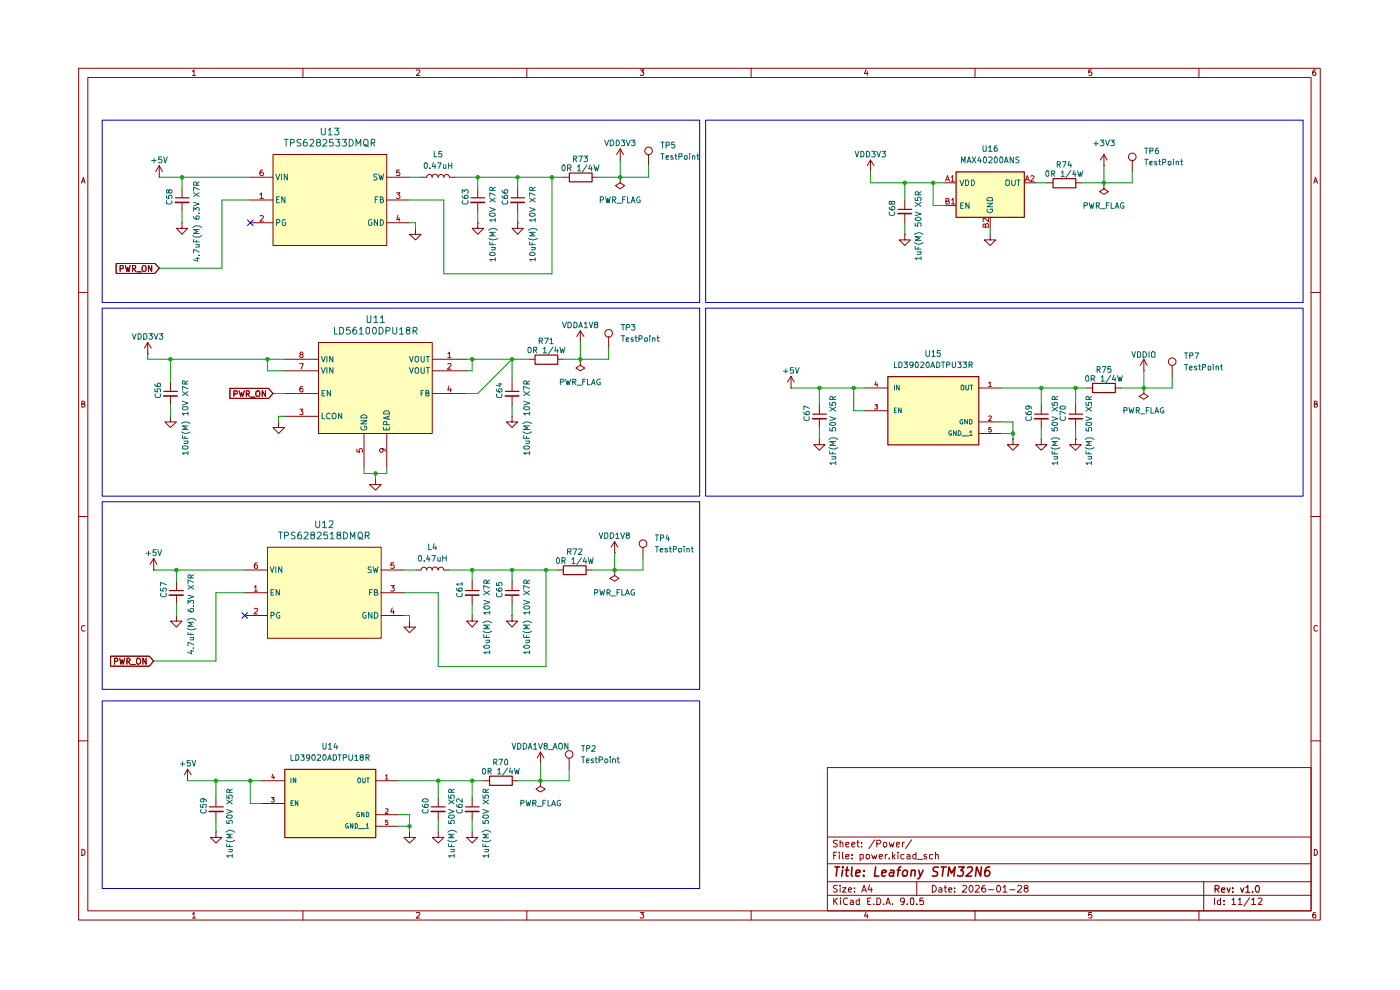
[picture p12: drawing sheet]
<svg xmlns="http://www.w3.org/2000/svg" width="297mm" height="210mm" viewBox="0 0 297 210" stroke-linecap="round" stroke-linejoin="round" font-family="sans-serif">
<g fill="none" stroke="#910000" stroke-width=".21">
<path d="M16.7 14.5h263.4v180.7h-263.4zM18.6 16.4h259.5v176.8h-259.5zM40.8 15.2l.4-.4v1.2M40.8 16h.7M64.3 14.5v1.9M88.3 14.9l.6-.1 .2 .2-.1 .3-.7 .7h.8M111.8 14.5v1.9M135.8 14.8h.8l-.5 .4 .5 .3-.1 .4h-.7M159.3 14.5v1.9M183.7 14.7l-.3 .9h.8M184 15.2v.8M206.8 14.5v1.9"/>
<path d="M231.6 14.8h-.6v.6l.4-.2 .3 .3-.1 .4h-.6M254.3 14.5v1.9M279.1 14.8l-.5 .1-.1 .9 .2 .2 .5-.1v-.5l-.2-.2-.4 .1-.1 .2M17.3 38.9l.4-1.3 .3 1.3M17.4 38.4h.6M278.7 38.9l.4-1.3 .4 1.3M278.8 38.4h.6M16.7 62.1h1.9M278.1 62.1h2M17.4 85.7h.5l.1-.4-.2-.2h-.4v1.3l.6-.1v-.4l-.2-.2M278.8 85.7h.5l.1-.4-.6-.2v1.3h.4l.3-.5-.3-.2M16.7 109.6h1.9"/>
<path d="M278.1 109.6h2M18 132.8l-.2-.1a.67 .67 0 0 0-.5 .5 .67 .67 0 0 0 .2 .7l.5-.1M279.5 132.8l-.3-.1a.67 .67 0 0 0-.5 .5 .67 .67 0 0 0 .3 .7l.5-.1M16.7 157.1h1.9M278.1 157.1h2M175.5 162.8h102.6v30.4h-102.6zM175.5 177.6h102.6M177.6 178.3h-.7l-.1 .4 .2 .2 .5 .1 .1 .3-.3 .4-.5-.1M178.2 178.8l.2-.1h.3l.1 1M178.2 178.2v1.5M179.4 179.2l.7-.2v-.3h-.4l-.3 .2 .1 .7h.6M180.7 179.2l.7-.2-.1-.3h-.4l-.2 .2 .1 .7h.5"/>
<path d="M181.8 178.7h.5M182 178.2v1.2l.3 .3M182.8 179.5v.2M182.8 178.7v.2M185.6 178.1l-1.3 1.9M186 179h.6a.45 .45 0 0 0 .2-.7l-.8-.1v1.5M187.5 178.8l.4-.1a.6 .6 0 0 1 0 1h-.3a.6 .6 0 0 1-.1-.9zM188.6 178.7l.3 1 .2-.7 .3 .7 .3-1M190.2 179.2l.6-.2-.1-.3h-.4l-.1 .7 .1 .3 .5-.1M191.4 178.7v1M191.9 178.7l-.5 .3M193.4 178.1l-1.3 1.9"/>
<path d="M17.4 180.2a.64 .64 0 0 1 .6 .6 .64 .64 0 0 1-.6 .6zM40.8 193.9l.4-.3v1.1M40.8 194.7h.7M64.3 193.2v2M88.3 193.6h.6l.2 .1-.1 .4-.7 .6h.8M111.8 193.2v2M135.8 193.6h.8l-.5 .4 .5 .2-.1 .5h-.7M159.3 193.2v2M175.5 189.9h102.6M175.5 187h102.6M175.5 183.2h102.6M176.9 190.5v1.4"/>
<path d="M176.9 181.4h.4M177 191.1l.6 .8M177.6 180.8h-.7v1.4M177.6 187.9l-.6-.1-.2 .2 .1 .4 .6 .2 .1 .4a.6 .6 0 0 1-.8 .1M177.6 190.5l-.7 .8M178.1 180.8v.1M178.1 181.3v.9M178.2 187.8v.2M178.2 188.3v.9M178.3 190.5v.1M178.3 190.9v1M178.7 188.3h.8l-.8 .9h.8"/>
<path d="M178.7 180.8v1.2l.3 .2M179.4 181.7l.7-.1v-.3h-.6l-.1 .1 .1 .7h.6M179.8 190.6l-.6-.1a1.02 1.02 0 0 0 0 1.4l.6-.1M180 188.7l.7-.1-.1-.2-.4-.1-.2 .2v.6l.2 .1 .4-.1M180.4 191l.4-.1 .2 .3v.7h-.6l-.1-.4 .7-.2M180.8 182v.2M180.8 181.3v.1M181.3 189.1v.1M181.3 188.4v.1M182.3 190.5v1.4h-.5l-.2-.7 .3-.3 .4 .1M182.5 182.1l.4 .1 .2-.2v-.7h-.6v1.3M182.8 189.2l.5-1.4 .5 1.4"/>
<path d="M183 188.8h.6M183.7 193.5l-.3 .8h.8M183.8 181.3h.5l.2 .7a.45 .45 0 0 1-.7 .1zM184 193.9v.8M184.1 191.2h.4M184.5 187.7l-.3 1h.9M184.7 190.5h-.6v1.4h.6M184.8 188.3v.9M184.9 181.3l.4 .9 .2-.7 .3 .7 .2-.9M185.3 191.8v.1M186 190.5h.6a1.02 1.02 0 0 1 0 1.4h-.6zM186.5 181.7l.7-.1-.1-.3h-.5l-.1 .1 .1 .7h.5"/>
<path d="M187.5 191.8v.1M187.8 181.3v.9M188 191.9l.4-1.4 .5 1.4M188 191.5h.7M188.2 181.3h-.2l-.2 .2M188.6 182v.2M189.3 191.8v.1M189.3 180.8v1.4M189.5 181.6l.4 .6M189.9 181.3l-.6 .5M190.5 180.8v.1M190.5 181.3v.9"/>
<path d="M191.8 181.3h-.5l-.2 .2v.5l.3 .2 .4-.1M191.9 191.1l-.1 .2a.52 .52 0 0 1-.8-.2l.2-.6 .6 .1a1.27 1.27 0 0 1-.2 1.3h-.4M192.5 191.8v.1M192.5 181.3h.5v.9M193 181.6h-.5l-.1 .3 .1 .3 .5-.1M193.2 190.6h.6l.1 .8-.2 .5h-.4l-.2-.3zM194.3 181.3h-.5l-.2 .2v.5l.3 .2 .4-.1M194.3 180.8v1.4M194.5 191.8v.1M194.5 187v2.9M194.7 182.3h1.1M195.8 190.5h-.6v.7l.1-.2 .5 .1v.8l-.6-.1"/>
<path d="M196.5 181.3h-.4l-.1 .1 .2 .3 .3 .1v.3h-.5M197.8 187.8a.73 .73 0 0 1 .8 .7 .73 .73 0 0 1-.8 .7zM197.9 181.3l-.7 .1v.6l.2 .2 .5-.1M198.5 181.4l.5-.1 .1 .9M198.5 180.8v1.4M199.2 188.4l.4-.1 .2 .2v.7M199.8 188.6l-.6 .1-.1 .2 .2 .3 .5-.1M200.3 188.3h.5M200.5 187.8v1.3l.3 .1M201.3 188.7l.6-.1-.1-.2-.4-.1-.1 .2v.6l.1 .1 .4-.1M202.5 189.1v.1M202.5 188.4v.1"/>
<path d="M204.2 188l.2-.2h.3l.4 .4-1 1h1M205.9 187.8a.76 .76 0 0 1 .5 .7 .76 .76 0 0 1-.5 .7 .89 .89 0 0 1 0-1.4zM206.8 193.2v2M206.9 188l.6-.2 .3 .4-1 1h1M209 187.8l-.5 .1-.1 .2-.1 .9 .2 .2h.4l.2-.2-.1-.6h-.5l-.2 .2M209.7 188.7h1.1M211.6 187.9l.2-.1a.76 .76 0 0 1 .5 .7 .76 .76 0 0 1-.5 .7 .97 .97 0 0 1-.2-1.3zM212.8 188.2l.4-.4v1.4M212.8 189.2h.8M214.2 188.7h1.1M215.9 188l.2-.2h.3l.4 .4-1 1h1M217.5 188.4l-.2-.3 .2-.3 .6 .2-.2 .4h-.4l-.2 .2v.4l.2 .2a.45 .45 0 0 0 .5-.1 .45 .45 0 0 0 0-.5l-.2-.2"/>
<path d="M231.6 193.6h-.6v.5l.4-.1 .3 .2-.1 .5h-.6M254.3 193.2v2M255.4 187v6.2M257.6 190.5v1.4M258.9 190.5v1.4h-.5l-.2-.7a.45 .45 0 0 1 .7-.2M259.7 191.8v.1M259.7 191v.2M261.4 190.8l.3-.3v1.4M261.4 191.9h.7M262.7 190.8l.4-.3v1.4M262.7 191.9h.8M265.1 190.4l-1.2 1.8"/>
<path d="M265.5 190.8l.4-.3v1.4M265.5 191.9h.9M266.9 190.6l.7-.1 .1 .3-.1 .3-.7 .8h.8M278.8 180.2a.64 .64 0 0 1 .7 .6 .64 .64 0 0 1-.7 .6zM279.1 193.6h-.5l-.1 .9 .2 .2h.5v-.6l-.2-.1h-.3l-.2 .2"/>
</g>
<path d="M257.8 188.6h.6l.2-.3v-.2l-.2-.3h-.6v1.5M258.1 188.6l.5 .7M259.1 188.8l.7-.1v-.4h-.6l-.1 .2 .1 .7h.6M260.3 188.3l.4 1 .3-1M261.5 189.1v.2M261.5 188.3v.2M263.2 188.3l.3 1 .4-1M264.3 188.3l.4-.5v1.5M264.3 189.3h.8M265.7 189.1v.2M266.7 187.8a.75 .75 0 0 1 .5 .8 .75 .75 0 0 1-.5 .7 .92 .92 0 0 1 0-1.5z" fill="none" stroke="#910000" stroke-width=".25"/>
<g fill="none" stroke="#910000" stroke-width=".34">
<path d="M177.1 183.9h1M177.6 183.9l-.2 1.9M178.7 184.6l-.1 1.2M178.8 183.9v.2M179.3 184.6h.8M179.8 183.9l-.3 1.7 .4 .2M180.8 183.9l-.2 1.7 .3 .2M181.5 185.2l1-.2v-.3l-.6-.1-.3 .2-.1 1h.8M183.2 185.7v.1M183.3 184.7v.1M185.8 183.9l-.3 1.9h.9M187 185.2l1-.2v-.3a.6 .6 0 0 0-.9 .1v1h.7"/>
<path d="M188.9 184.7h.7l-.1 1.1M189.7 185l-.7 .1-.4 .2 .1 .5h.2h.7M190.3 184.6h.7M191.1 183.9l-.4 .3-.3 1.6M191.8 184.7l.4-.1 .3 .1v.7a.52 .52 0 0 1-.6 .5 .52 .52 0 0 1-.5-.5l.1-.5zM193.4 184.7l.2-.1 .5 .1v1.1M193.4 184.6l-.2 1.2M194.9 184.6l.3 1.2M195.8 184.6l-.8 1.7-.3 .1M199.1 184a.73 .73 0 0 0-1.1 .3v.4l.9 .4v.3l-.1 .3-.3 .1h-.7M199.6 183.9h1.1M200.2 183.9l-.3 1.9"/>
<path d="M201.1 185.8l.2-1.9 .5 1.4 .8-1.4-.2 1.9M203.4 183.9h1.2l-.8 .8h.4l.2 .3-.2 .7-.3 .1h-.5l-.3-.1M205.2 184.1l.3-.2h.5l.3 .2v.4l-.1 .2-1.3 1.1h1.2M208.2 183.9l-.2 1.9-.8-1.9-.3 1.9M210 183.9a.83 .83 0 0 0-1 .8l-.1 .7 .2 .4h.5l.4-.4-.2-.7a.65 .65 0 0 0-.9 .3"/>
</g>
<g fill="#ffb">
<path d="M57.9 32.8h24.1v19.3h-24.1z"/>
<path d="M67.6 72.6h24.1v19.4h-24.1z"/>
<path d="M60.4 163.2h19.3v14.4h-19.3z"/>
<path d="M56.7 116.1h24.2v19.3h-24.2z"/>
<path d="M188.3 79.8h19.3v14.5h-19.3z"/>
<path d="M202.8 36.4h14.5v9.7h-14.5z"/>
</g>
<g fill="none" stroke="#910000" stroke-width=".21">
<path d="M33.8 37.6h.1M33.8 35.1l-.8 1.3M33.8 35.1l.7 1.3M33.8 35.1v2.5M53.1 37.6h4.8M57.9 32.8h24.1v19.3h-24.1zM82 37.6h4.9M91.7 37.6a.64 .64 0 0 1 .6-.6 .64 .64 0 0 1 .6 .6M91.7 37.6a.59 .59 0 0 0-.6-.6 .59 .59 0 0 0-.6 .6h-1.2M93 37.6a.59 .59 0 0 1 .6-.6 .59 .59 0 0 1 .6 .6 .59 .59 0 0 1 .5-.6 .59 .59 0 0 1 .6 .6h1.2M119.5 37.6h1.2M125.6 37.6h1.2"/>
<path d="M131.6 34h.1M131.6 37.6v1.2l.9 .6-.9 .7-1-.7 1-.6M131.6 37.6h.1M131.6 31.6l-.8 1.2M131.6 31.6l.7 1.2M131.6 31.6v2.4M137.6 32.8v2.3M184.7 36.4h.1M184.7 34l-.7 1.1M184.7 34l.7 1.1M184.7 34v2.4M200.4 38.8h2.4"/>
<path d="M217.3 38.8h2.4M222.1 38.8h1.3M228.2 38.8h1.2M234.2 38.8v1.3l.9 .5-.9 .6-.9-.6 .9-.5M234.2 38.8h.1M234.2 35.1h.1M234.2 32.8l-.8 1.2M234.2 32.8l.7 1.2M234.2 32.8v2.3M240.2 34v2.4M24.6 55.9h8.3l.9 1-.9 1.1h-8.3zM25.5 57l.7-.1v-.4l-.2-.2h-.5v1.3"/>
<path d="M26.6 56.3l.3 1.3 .2-.9 .3 .9 .2-1.3M28.1 57l.6-.1v-.5l-.6-.1v1.3M28.4 57l.4 .6M29 57.7h1M30.2 56.5l.3-.2 .4 .2 .1 .7-.3 .4-.5-.2zM32.2 56.3v1.3l-.7-1.3v1.3M38.6 47.2v1.2h1.2l-1.2 1.3-1.2-1.3h1.2M38.6 47.2h.1M38.6 40.1v1.8M38.6 42.9v2M53.1 42.4h4.8M53.1 47.2h4.8"/>
<path d="M82 42.4h4.9M82 47.2h4.9M88.1 48.4v1.3h1.2l-1.2 1.2-1.2-1.2h1.2M88.1 48.4h.1M101.4 47.2v1.2h1.2l-1.2 1.3-1.2-1.3h1.2M101.4 47.2h.1M101.4 40.1v1.8M101.4 42.9v2M109.8 47.2v1.2h1.2l-1.2 1.3-1.2-1.3h1.2M109.8 47.2h.1M109.8 40.1v1.8M109.8 42.9v2"/>
<path d="M191.9 49.7v1.2h1.2l-1.2 1.2-1.1-1.2h1.1M191.9 49.7h.1M191.9 42.4v2M191.9 45.3v1.9M200.4 43.6h2.4M210.1 49.7v1.2h1.1l-1.1 1.2-1.3-1.2h1.3M210.1 49.7h.1M210.1 46.1v2.3M31.3 75h.1M31.3 72.6l-.6 1.2M31.3 72.6l.8 1.2M31.3 72.6v2.4"/>
<path d="M60.4 76.2h7.2M60.4 78.7h7.2M67.6 72.6h24.1v19.4h-24.1zM91.7 76.2h7.3M91.7 78.7h7.3M112.3 76.2h1.2M118.3 76.2h1.2M123.1 72.6h.1M123.1 76.2v1.3l.9 .6-.9 .6-.9-.6 .9-.6M123.1 76.2h.1M123.1 70.2l-.8 1.2M123.1 70.2l.8 1.2"/>
<path d="M123.1 70.2v2.4M129.1 71.4v2.4M167.8 79.8l-.7 1.2M167.8 79.8l.7 1.2M167.8 79.8v2.5M242.7 78.7h.1M242.7 76.2l-.8 1.3M242.7 76.2l.6 1.3M242.7 76.2v2.5M248.7 77.5v2.3M36.2 88.3v1.2h1.2l-1.2 1.2-1.2-1.2h1.2M36.2 88.3h.1"/>
<path d="M36.2 81v2M36.2 84v1.9M48.8 82.4h8.2l.9 1.1-.9 1h-8.2zM49.6 83.6h.5l.3-.5-.3-.2h-.5v1.2M50.7 82.9l.4 1.2 .1-.9 .3 .9 .3-1.2M52.2 83.6l.6-.1v-.5l-.6-.1v1.2M52.5 83.6l.4 .5M53.2 84.2h.9M54.4 83.1l.5-.2a.86 .86 0 0 1 .1 1.2h-.5a.74 .74 0 0 1-.1-1zM56.3 82.9v1.2l-.7-1.2v1.2M59.1 89.5v1.2h1.3l-1.3 1.3-1.2-1.3h1.2M59.1 89.5h.1"/>
<path d="M60.4 83.5h7.2M60.4 88.3h7.2M77.2 92v7.1M82 92v7.1M91.7 83.5h7.3M108.6 88.3v1.2h1.2l-1.2 1.2-1.2-1.2h1.2M108.6 88.3h.1M108.6 81v2M108.6 84v1.9M167.8 82.3h.1M173.8 93.1v1.2h1.2l-1.2 1.2-1.2-1.2h1.2M173.8 93.1h.1"/>
<path d="M173.8 85.9v1.9M173.8 88.8v1.9M183.5 82.3h4.8M183.5 87.1h4.8M207.6 82.3h4.8M207.6 89.5h4.8M207.6 92h4.8M214.9 93.1v1.2h1.2l-1.2 1.2-1.2-1.2h1.2M214.9 93.1h.1M220.9 93.1v1.2h1.2l-1.2 1.2-1.2-1.2h1.2M220.9 93.1h.1M220.9 85.9v1.9"/>
<path d="M220.9 88.8v1.9M228.2 93.1v1.2h1.2l-1.2 1.2-1.3-1.2h1.3M228.2 93.1h.1M228.2 85.9v1.9M228.2 88.8v1.9M230.6 82.3h1.1M236.6 82.3h1.2M242.7 82.3v1.2l.9 .6-.9 .6-1.1-.6 1.1-.6M242.7 82.3h.1M32.6 118.5l-.8 1.2M32.6 118.5l.7 1.2M32.6 118.5v2.4"/>
<path d="M56.7 116.1h24.2v19.3h-24.2zM79.7 101.6v1.2h1.2l-1.2 1.2-1.3-1.2h1.3M79.7 101.6h.1M130.4 117.3h.1M130.4 114.9l-.8 1.2M130.4 114.9l.7 1.2M130.4 114.9v2.4M136.4 116.1v2.4M23.5 139.2h8.2l.9 1-.9 1.1h-8.2zM25.4 139.6l.3 1.3 .2-.9 .3 .9 .2-1.3M29.2 139.6l.4 .1a.74 .74 0 0 1 .1 1l-.5 .2a.86 .86 0 0 1 0-1.3zM31 139.6v1.3l-.7-1.3v1.3"/>
<path d="M32.6 120.9h.1M37.4 130.6v1.1h1.2l-1.2 1.3-1.2-1.3h1.2M37.4 130.6h.1M37.4 123.3v1.9M37.4 126.2v1.9M51.9 120.9h4.8M51.9 125.7h4.8M51.9 130.6h4.8M80.9 120.9h4.8M80.9 125.7h4.8M80.9 130.6h4.8M86.9 131.7v1.3h1.2l-1.2 1.2-1.2-1.2h1.2"/>
<path d="M86.9 131.7h.1M91.7 120.9a.64 .64 0 0 1 .6-.6 .64 .64 0 0 1 .6 .6M91.7 120.9a.59 .59 0 0 0-.6-.6 .59 .59 0 0 0-.6 .6 .59 .59 0 0 0-.6-.6 .59 .59 0 0 0-.6 .6h-1.2M93 120.9a.59 .59 0 0 1 .6-.6 .59 .59 0 0 1 .6 .6h1.1M100.2 130.6v1.1h1.2l-1.2 1.3-1.2-1.3h1.2M100.2 130.6h.1M100.2 123.3v1.9M100.2 126.2v1.9M108.6 130.6v1.1h1.2l-1.2 1.3-1.2-1.3h1.2M108.6 130.6h.1M108.6 123.3v1.9M108.6 126.2v1.9"/>
<path d="M118.3 120.9h1.2M124.3 120.9h1.3M130.4 120.9v1.2l.9 .6-.9 .6-1-.6 1-.6M130.4 120.9h.1M24.3 140.3l.6-.1v-.5l-.6-.1v1.3M26.9 140.3h.5l.2-.4-.2-.3h-.5v1.3M27.2 140.3l.4 .6M27.8 141h.9M114.6 159.5l-.6 1.3M114.6 159.5l.8 1.3M114.6 159.5v2.5M39.8 165.6h.1"/>
<path d="M39.8 163.2l-.7 1.1M39.8 163.2l.8 1.1M39.8 163.2v2.4M45.8 176.4v1.2h1.3l-1.3 1.2-1.2-1.2h1.2M45.8 176.4h.1M45.8 169.2v1.9M45.8 172.1v1.9M55.5 165.6h4.9M55.5 170.4h4.9M79.7 165.6h4.8M79.7 172.8h4.8M79.7 175.3h4.8"/>
<path d="M86.9 176.4v1.2h1.2l-1.2 1.2-1.2-1.2h1.2M86.9 176.4h.1M93 176.4v1.2h1.2l-1.2 1.2-1.3-1.2h1.3M93 176.4h.1M93 169.2v1.9M93 172.1v1.9M100.2 176.4v1.2h1.2l-1.2 1.2-1.2-1.2h1.2M100.2 176.4h.1M100.2 169.2v1.9M100.2 172.1v1.9M102.6 165.6h1.2M108.6 165.6h1.2"/>
<path d="M114.6 165.6v1.2l1.1 .6-1.1 .6-.9-.6 .9-.6M114.6 165.6h.1M114.6 162h.1M120.7 160.8v2.4"/>
<circle cx="137.6" cy="32" r=".8"/>
<circle cx="240.2" cy="33.3" r=".8"/>
<circle cx="129.1" cy="70.7" r=".8"/>
<circle cx="248.7" cy="76.7" r=".8"/>
<circle cx="136.4" cy="115.3" r=".8"/>
<circle cx="120.7" cy="160" r=".8"/>
</g>
<g fill="none" stroke="#910000" stroke-width=".25">
<path d="M120.8 36.7h4.8v1.9h-4.8zM202.8 36.5h14.5v9.6h-14.5zM223.4 37.9h4.8v1.9h-4.8zM37.2 42h2.9M100 42h2.8M108.4 42h2.9M190.5 44.4h2.9M113.5 75.3h4.8v2h-4.8zM188.3 79.9h19.3v14.5h-19.3zM34.8 83h2.8M107.2 83h2.9M172.4 87.8h2.9"/>
<path d="M219.5 87.8h2.9M226.8 87.8h2.9M231.8 81.3h4.8v2h-4.8zM35.9 125.3h3M98.8 125.3h2.8M107.2 125.3h2.9M119.5 120h4.8v1.9h-4.8zM44.4 171.2h3M60.4 163.2h19.3v14.5h-19.3zM91.5 171.2h3M98.8 171.2h2.8M103.8 164.6h4.9v2h-4.9z"/>
</g>
<g fill="none" stroke="#910000" stroke-width=".34">
<path d="M37.2 42.9h2.9M99.9 42.9h2.9M108.4 42.9h2.9M190.5 45.3h2.9M34.7 84h2.9M107.2 84h2.9M172.4 88.8h2.9M219.5 88.8h2.8M226.7 88.8h2.9M35.9 126.2h3M98.7 126.2h2.9M107.2 126.2h2.9"/>
<path d="M44.4 172.1h2.9M91.4 172.1h3M98.7 172.1h2.9"/>
</g>
<g fill="none" stroke="#b90000" stroke-width=".21">
<path d="M55.7 36.1l-.4 .1-.2 .8 .2 .3 .5-.1 .1-.5-.3-.2h-.2l-.3 .2M84.8 36.1h-.6v.6l.4-.2 .2 .2-.1 .6-.5-.1M200.6 38.4l.4-1.1 .4 1.1M200.7 38.1h.6M201.8 37.6l.3-.3v1.1M201.8 38.4h.6M217.5 38.4l.4-1.1 .5 1.1M217.6 38.1h.6M218.7 37.4l.4-.1 .3 .3-.8 .8h.8M55.1 41.2l.4-.3v1.2M55.1 45.8l.5-.1 .3 .3-.8 .9h.8M55.1 42.1h.8"/>
<path d="M84.1 40.9h.7l-.4 .4 .4 .3v.3l-.1 .2-.6-.1M84.4 45.6l-.2 1h.6M84.7 46.1v.8M200.7 42.7l.6-.1v-.4l-.6-.1v1.2h.6l.1-.4-.3-.2M201.8 42.4l.4-.3v1.2M201.8 43.3h.7M209 47.8l.3-.4 .4 .3v.5h-1.2v-.5l.2-.2 .3 .2v.5M209.7 46.3v.8l-.8-.8-.4 .1 .1 .6M63.6 77.1h.8l-.6 1.2M63.8 75.2l-.2-.3 .2-.2h.3l.2 .4-.5 .1-.2 .2 .2 .5 .5-.1v-.4l-.2-.2M95 75l.3-.3v1.2M95 77.2l.6-.1 .1 .4-.8 .8h.8"/>
<path d="M95 75.9h.7M63.6 86.8h.7l-.4 .4 .4 .2v.5h-.7M64.2 82h-.4l-.2 .9 .2 .2h.5v-.5l-.2-.2h-.3l-.2 .2M75.7 95.3v.5l.6 .1-.1-.6 .2-.1h.3l.2 .1-.1 .6M81 95.2l.2 .1a.42 .42 0 0 1 0 .5 .42 .42 0 0 1-.6 0l-.1-.4 .3-.2 .8 .1 .1 .5M95.3 81.9l-.3 .8h.8M95.6 82.4v.7M185.6 85.9h.6l-.4 .3 .4 .2-.1 .4-.5-.1M185.8 80.9l-.2 .7h.6M186.1 81.4v.6M209.7 81.3l.4-.3v1M209.7 88.3l.4-.1 .2 .2-.6 .8h.6"/>
<path d="M209.7 82h.6M210.2 90.7h-.4l-.1 .4 .4-.1 .2 .2-.1 .4-.5-.1M54.5 119.4h-.2a.73 .73 0 0 0-.1 1.2l.4-.1v-.5l-.4-.2-.3 .3M83.6 119.4h-.6l-.1 .6 .2-.2h.3l.3 .3-.1 .4h-.7M53.9 124.5l.4-.3v1.2M53.9 129.1h.7v.4l-.7 .7h.7M53.9 125.4h.7M82.9 124.2h.8l-.5 .4 .5 .3-.1 .4h-.7M83.2 129l-.3 .8h.8M83.5 129.5v.7M57.6 169.2h.6l-.4 .3 .4 .1v.4h-.6M57.8 164.3l-.1 .6h.6"/>
<path d="M58.1 164.6v.7M81.8 164.6l.2-.3v1M81.8 171.6h.5v.4l-.6 .6h.6M81.8 165.3h.5M82.3 174h-.5v.4h.5l-.1 .5-.4-.1"/>
</g>
<g fill="none" stroke="#006665" stroke-width=".21">
<path d="M58.5 36.9l.4 1.3 .5-1.3M59.7 36.9v1.3M61 36.9v1.3l-.7-1.3v1.3M80 37l-.5-.1-.2 .3v.2l.7 .4-.2 .4-.5-.1M80.4 36.9l.3 1.3 .2-.9 .2 .9 .3-1.3M203.6 38.2l.5 1.2 .4-1.2M204.8 38.2h.5l.2 .2v.6l-.3 .4h-.4zM206.1 38.2h.4a.66 .66 0 0 1 .2 .7 .66 .66 0 0 1-.6 .5zM213.4 38.4l.1-.2h.5l.1 .2v.8l-.2 .2-.5-.2zM214.6 38.2v.9l.3 .3h.2l.3-.3v-.9M215.7 38.2h.7M216.1 38.2v1.2"/>
<path d="M58.7 47.2h.5l.2-.1v-.4l-.2-.1h-.5v1.2M58.7 42.3h.4M59.3 41.7h-.6v1.3h.6M60.5 41.7v1.3l-.7-1.3v1.3M60.5 46.7l-.3-.1-.3 .3v.6l.3 .3 .4-.1v-.5h-.2M78.8 46.7h-.5l-.1 .2v.6l.1 .3h.4l.2-.1v-.5h-.2M79.6 42.3h.4M80.1 46.6v1.2l-.7-1.2v1.2M80.2 41.7h-.6v1.3M80.7 42.3h.5v-.5l-.5-.1v1.3h.4l.3-.4-.4-.3M80.7 46.6a.64 .64 0 0 1 .7 .6 .64 .64 0 0 1-.7 .6zM203.8 43.5h.4"/>
<path d="M204.4 43h-.6v1.2h.6M205.6 43v1.2l-.7-1.2v1.2M209.4 43.1h1.2l-1.2 .8h1.2M209.5 44.4a.61 .61 0 0 0 .3 .7 .61 .61 0 0 0 .8-.2v-.5h-.5v.1M209.5 42.1l.1-.2h.7l.3 .2v.5h-1.2zM68.2 75.6l.4 1.2 .4-1.2M68.2 78l.4 1.2 .4-1.2M69.3 75.6v1.2M69.3 78v1.2M70.6 75.6v1.2l-.7-1.2v1.2M70.6 78v1.2l-.7-1.2v1.2M86.9 75.6l.4 1.2 .3-1.2"/>
<path d="M86.9 78l.4 1.2 .3-1.2M88.1 75.8l.1-.2h.5a.86 .86 0 0 1-.1 1.2l-.5-.2zM88.1 78.2l.5-.2a.86 .86 0 0 1 .1 1.2h-.5l-.1-.2zM89.3 75.6v.9l.3 .3 .4-.2v-1M89.3 78v1l.2 .2 .5-.1v-1.1M90.4 75.6h.7M90.4 78h.7M90.8 75.6v1.2M90.8 78v1.2M68.3 87.6v1.2h.6M68.3 83.4h.5M68.9 82.8h-.6v1.2h.6"/>
<path d="M70 87.8l-.2-.2a.67 .67 0 0 0-.5 .5 .67 .67 0 0 0 .2 .7l.5-.1M70.1 82.8v1.2l-.7-1.2v1.2M70.5 87.8l.3-.2 .3 .1a.87 .87 0 0 1 0 1.1h-.5l-.2-.3zM72.5 87.6v1.2l-.7-1.2v1.2M76.5 89.2h1.3l-1.3 .7h1.3M76.6 90.5l-.1 .4 .4 .3h.6l.2-.2 .1-.3-.2-.3h-.3v.3M76.6 88.2a.66 .66 0 0 1 .8-.2 .66 .66 0 0 1 .4 .7h-1.3zM81.4 90.6v.6h1.2v-.6M81.5 87.2h1l.1 .6h-1.2zM82 90.8v.4M82 90.1v-.7h-.5l-.1 .2v.5h1.2M82.3 88.3v.6"/>
<path d="M82.6 88.2l-1.2 .5 1.2 .3M89.3 83.4h.4M89.8 82.8h-.5v1.2M90.3 83.4l.6-.1v-.4l-.6-.1v1.2h.6l.1-.3-.3-.3M189.7 81.7v1M189.7 87h.4M190.2 86.5h-.5v1h.5M190.8 81.7v1l-.6-1v1M191.2 86.5v1l-.6-1v1M201.8 91.4a.45 .45 0 0 0-.6 .5 .45 .45 0 0 0 .6 .4v-.3h-.1M202.9 91.4v1l-.6-1v1M203.3 91.4h.2l.4 .4-.4 .6h-.2z"/>
<path d="M204.1 81.7l.4 .2v.7l-.3 .1-.3-.1v-.7zM204.1 92.5h1.4M204.2 89.1l-.1-.1a.5 .5 0 0 0-.4 .4 .5 .5 0 0 0 .2 .5h.3v-.4h-.1M204.9 81.7v.9l.2 .1 .4-.1v-.9M205.2 89v.9l-.6-.9v.9M205.7 89a.54 .54 0 0 1 .5 .3 .54 .54 0 0 1-.1 .6h-.4zM205.7 91.7l.3-.3v1M205.7 92.4h.6M205.7 81.7h.6M206.1 81.7v1M57.3 120.2l.4 1.2 .4-1.2M57.5 130.6l.6-.1v-.5l-.6-.1v1.3"/>
<path d="M57.5 125.6h.4M58.1 125.1h-.6v1.1h.6M58.5 120.2v1.2M59.3 125.1v1.1l-.7-1.1v1.1M59.4 130l-.2-.1a.64 .64 0 0 0-.6 .6 .64 .64 0 0 0 .6 .7l.2-.1v-.5h-.2M59.8 120.2v1.2l-.7-1.2v1.2M77.6 130l-.3-.1-.2 .2v.8a.36 .36 0 0 0 .5 .2v-.5h-.1M78.4 125.6h.4M78.7 120.3l-.4-.1-.2 .3 .1 .2 .5 .3v.3l-.6 .1M78.9 129.9v1.3l-.7-1.3v1.3M79 125.1h-.6v1.1M79.2 120.2l.2 1.2 .3-.8 .2 .8 .3-1.2"/>
<path d="M79.4 125.6h.6v-.5h-.6v1.1h.6l.2-.3-.4-.3M79.4 129.9a.65 .65 0 0 1 .8 .6 .65 .65 0 0 1-.8 .7zM61.7 165v1M61.7 170.4h.4M62.2 169.8h-.5v1.1h.5M62.7 165v1l-.5-1v1M63.2 169.8v1.1l-.5-1.1v1.1M73.8 174.8l-.2-.1-.3 .2v.5l.3 .3 .3-.1v-.3h-.2M74.8 174.7v1l-.5-1v1M75.4 174.7a.51 .51 0 0 1 .5 .5 .51 .51 0 0 1-.5 .5zM76 175.8h1.6M76.1 165h.2a.6 .6 0 0 1 0 1h-.2a.6 .6 0 0 1 0-1z"/>
<path d="M76.2 172.3h-.3l-.2 .3v.5l.2 .1h.3l.1-.4h-.2M77 165v1h.1l.4-.1v-.9M77.2 172.3v.9l-.5-.9v.9M77.7 172.3h.4l.1 .3v.5l-.1 .1h-.4zM77.7 175l.3-.3v1M77.7 175.7h.5M77.8 165h.5M78.1 165v1"/>
</g>
<g fill="none" stroke="#090" stroke-width=".21">
<path d="M33.8 37.6h19.3M38.6 37.6v2.5M86.9 37.6h2.4M96.5 37.6h23M101.4 37.6v2.5M109.8 37.6v2.5M117.1 37.6v20.5h-22.9v-15.7h-7.3M131.6 34v3.6M137.6 35.1v2.5h-10.8M184.7 36.4v2.4h15.7M191.9 38.8v3.6M198 38.8v4.8h2.4"/>
<path d="M219.7 38.8h2.4M234.2 35.1v3.7M240.2 36.4v2.4h-10.8M38.6 44.9v2.3M53.1 42.4h-6v14.5h-13.3M86.9 47.2h1.2v1.2M101.4 44.9v2.3M109.8 44.9v2.3M191.9 47.2v2.5M210.1 48.4v1.3M31.3 75v1.2h29.1M36.2 76.2v4.8"/>
<path d="M56.7 76.2v2.5h3.7M99 76.2h13.3M100.2 76.2v2.5h-1.2M123.1 72.6v3.6M129.1 73.8v2.4h-9.6M242.7 78.7v3.6M248.7 79.8v2.5h-10.9M36.2 85.9v2.4M57.9 83.5h2.5M60.4 88.3h-1.3v1.2M77.2 99.1v1.3h4.8v-1.3M108.6 81v-4.8l-7.2 7.3h-2.4"/>
<path d="M108.6 85.9v2.4M167.8 82.3h15.7M173.8 82.3v3.6M173.8 90.7v2.4M181.1 82.3v4.8h2.4M212.4 82.3h18.2M212.4 89.5h2.5v3.6M212.4 92h2.5M220.9 82.3v3.6M220.9 90.7v2.4M228.2 82.3v3.6M228.2 90.7v2.4"/>
<path d="M79.7 100.4v1.2M130.4 117.3v3.6M136.4 118.5v2.4h-10.8M32.6 120.9h19.3M37.4 120.9v2.4M37.4 128.1v2.5M51.9 125.7h-6.1v14.5h-13.2M85.7 120.9h2.4M85.7 130.6h1.2v1.1M95.3 120.9h23M100.2 120.9v2.4M100.2 128.1v2.5"/>
<path d="M108.6 120.9v2.4M108.6 128.1v2.5M115.8 120.9v20.5h-22.8v-15.7h-7.3M39.8 165.6h15.7M45.8 165.6v3.6M45.8 174v2.4M53.1 165.6v4.8h2.4M84.5 165.6h18.1M84.5 175.3h2.4M84.5 172.8h2.4v3.6M93 165.6v3.6M93 174v2.4"/>
<path d="M100.2 165.6v3.6M100.2 174v2.4M114.6 162v3.6M120.7 163.2v2.4h-10.9"/>
</g>
<path d="M21.7 25.5h126.7v38.7h-126.7zM149.7 25.5h126.7v38.7h-126.7zM21.7 65.4h126.7v39.8h-126.7zM149.7 65.4h126.7v39.8h-126.7zM21.7 106.4h126.7v39.8h-126.7zM21.7 148.7h126.7v39.8h-126.7z" fill="none" stroke="#0000ca" stroke-width=".21"/>
<path d="M52.5 46.7l1.2 1.1M53.7 46.7l-1.2 1.1M51.3 130l1.2 1.2M52.5 130l-1.2 1.2" fill="none" stroke="#00008a" stroke-width=".21"/>
<g fill="#090">
<circle cx="109.8" cy="37.6" r=".47"/>
<circle cx="131.6" cy="37.6" r=".47"/>
<circle cx="53.1" cy="165.6" r=".47"/>
<circle cx="37.4" cy="120.9" r=".47"/>
<circle cx="45.8" cy="165.6" r=".47"/>
<circle cx="100.2" cy="165.6" r=".47"/>
<circle cx="114.6" cy="165.6" r=".47"/>
<circle cx="86.9" cy="175.3" r=".47"/>
<circle cx="36.2" cy="76.2" r=".47"/>
<circle cx="56.7" cy="76.2" r=".47"/>
<circle cx="38.6" cy="37.6" r=".47"/>
<circle cx="130.4" cy="120.9" r=".47"/>
<circle cx="79.7" cy="100.4" r=".47"/>
<circle cx="100.2" cy="120.9" r=".47"/>
<circle cx="115.8" cy="120.9" r=".47"/>
<circle cx="101.4" cy="37.6" r=".47"/>
<circle cx="191.9" cy="38.8" r=".47"/>
<circle cx="198" cy="38.8" r=".47"/>
<circle cx="228.2" cy="82.3" r=".47"/>
<circle cx="234.2" cy="38.8" r=".47"/>
<circle cx="242.7" cy="82.3" r=".47"/>
<circle cx="108.6" cy="76.2" r=".47"/>
<circle cx="100.2" cy="76.2" r=".47"/>
<circle cx="123.1" cy="76.2" r=".47"/>
<circle cx="117.1" cy="37.6" r=".47"/>
<circle cx="173.8" cy="82.3" r=".47"/>
<circle cx="181.1" cy="82.3" r=".47"/>
<circle cx="108.6" cy="120.9" r=".47"/>
<circle cx="93" cy="165.6" r=".47"/>
<circle cx="214.9" cy="92" r=".47"/>
<circle cx="220.9" cy="82.3" r=".47"/>
</g>
<g fill="none" stroke="#006665" stroke-width=".21">
<path d="M32.2 34h.9M32.7 33.6v.9M34.3 33.3h-.6l-.1 .6h.7l.1 .4-.3 .2h-.3l-.2-.1M34.7 33.3l.4 1.2 .4-1.2M41.7 39.3v-.5l-.1-.2h-.4l-.1 .2v.5h1.2M42.3 38.6l-.6 .4M60.3 29.6h.8M60.7 29.6v1.4M61.6 30.3l.8-.1v-.5l-.3-.1h-.5v1.4M63.8 29.6h-.5l-.3 .2 .2 .4 .6 .4v.3h-.8M65 29.6h-.2a.94 .94 0 0 0-.2 1.4l.5-.1 .1-.5-.3-.3h-.3l-.2 .3M65.7 29.7l.6-.1 .3 .2-.1 .4-.8 .8h.9"/>
<path d="M67.4 30.2l-.3-.3 .1-.3a.48 .48 0 0 1 .8 .3l-.3 .3h-.5a.47 .47 0 0 0 .1 .8 .47 .47 0 0 0 .7-.3l-.1-.4-.2-.1M68.2 27.2v1.2a.46 .46 0 0 0 .4 .3 .46 .46 0 0 0 .4-.3v-1.2M68.5 29.7l.6-.1 .2 .4v.2l-.9 .8h.9M69.7 27.6l.3-.4v1.4M69.7 28.6h.7M70.6 29.6h-.7v.6h.7v.7h-.7M71 27.2h.9l-.5 .5 .5 .2v.5l-.4 .2h-.4l-.1-.1M71.2 29.6h.9l-.5 .5 .5 .1v.7h-.9M72.6 29.6h.9l-.5 .5 .4 .1v.7h-.8M74.1 29.6a.73 .73 0 0 1 .8 .7 .73 .73 0 0 1-.8 .7zM75.5 31v-1.4l.5 1 .5-1v1.4M77.3 29.6a.52 .52 0 0 1 .8 .2v1l-.4 .2a.46 .46 0 0 1-.6-.4z"/>
<path d="M77.4 30.7l.8 .5M78.7 30.3l.8-.1v-.5l-.2-.1h-.6v1.4M79.1 30.3l.4 .7M90 34.7l.2-.2 .3 .1a.66 .66 0 0 1-.2 1.1l-.3-.2zM91.2 35.6v.1M92 34.5l-.3 .8h.8M92.1 32.1v1.2h.6M92.3 34.9v.8M92.8 34.5h.8l-.5 1.2M93.7 32.1h-.6v.6l.5-.1 .1 .6h-.6M94.1 34.9v.7h.5M94.6 34.9v.8"/>
<path d="M95.2 34.5v1.2M95.2 35.1h.6M95.8 34.5v1.2M105.1 39.7l-.6 .4M113.5 39.7l-.6 .4M119.4 35.1l.2-.1 .3 .2v.8l-.3 .2a.71 .71 0 0 1-.2-1.1zM120.4 35.6h.7l.1-.4-.3-.2h-.5v1.2M120.7 35.6l.5 .6M121.7 33.7l.6-.1v-.5h-.6v1.2M121.9 33.7l.4 .6M122.5 35.4l.4-.4v1.2M122.5 36.2h.7"/>
<path d="M122.8 33.1h.7l-.5 1.2M123.9 33.1h.7l-.4 .4 .4 .3-.1 .4h-.6M124.5 35l-1 1.5M125.2 35l-.3 .8h.7M125.5 35.4v.8M126 35l.3 1.2 .2-.8 .3 .8 .3-1.2M128.3 29.7l.4 1.2 .4-1.2M129.5 29.7h.5a.66 .66 0 0 1 .2 .8 .66 .66 0 0 1-.7 .4zM130.7 29.7h.5a.66 .66 0 0 1 .2 .8 .66 .66 0 0 1-.7 .4zM131.8 29.7h.7l-.3 .4 .3 .1v.6h-.7M132.8 29.7l.5 1.2 .4-1.2M133.9 29.7h.8l-.4 .4 .4 .1v.6h-.8"/>
<path d="M140.2 32.6h.7M140.2 30.1h.7M140.6 30.1v1.3M140.6 32.6v1.2M141.3 33.4l.5-.1v-.3h-.5v.8h.5M141.3 30.8l.7-.1v-.4l-.2-.2h-.5v1.3M142.8 33h-.5v.4h.4l.1 .1v.3h-.5M143.1 30.1h-.6v.6h.6v.6l-.4 .1-.2-.2M143.2 33h.4M143.3 32.6v1l.3 .2M144 33.2h.6l.1-.5-.7-.1v1.2M145.2 33.1l.5-.1v.8l-.5-.1z"/>
<path d="M146.3 32.6v.1M146.3 33v.8M146.9 33.1l.4-.1 .1 .8M146.9 33v.8M147.8 33h.5M148 32.6v1l.3 .2M181.4 32.1l.4 1.2 .4-1.2M182.6 32.1a.66 .66 0 0 1 .7 .4 .66 .66 0 0 1-.2 .8h-.5zM183.8 32.1l.5 .1 .2 .2v.6l-.2 .3h-.5zM184.9 32.1h.8l-.4 .5 .4 .2v.3l-.2 .2-.6-.1M186 32.1l.4 1.2 .4-1.2M187.1 32.1h.8l-.4 .5 .4 .2v.3l-.2 .2-.6-.1"/>
<path d="M204 34.5v-1.2l.4 .9 .3-.9v1.2M205.2 34.5l.4-1.2 .4 1.2M205.2 34.2h.6M206.3 33.3l.7 1.2M207 33.3l-.7 1.2M207.8 33.3l-.4 .8h.8M208 33.7v.8M208.5 30.9l.1 1.2 .6-.1v-1.1M208.9 33.3a.68 .68 0 0 1 .4 .6 .68 .68 0 0 1-.4 .6l-.3-.2v-.8zM209.7 33.4l.2-.1h.3l.3 .2-.1 .4-.7 .6h.8M209.7 31.2l.4-.3v1.2M209.7 32.1h.8"/>
<path d="M211.2 33.3a.68 .68 0 0 1 .4 .6 .68 .68 0 0 1-.4 .6l-.3-.5 .1-.6zM211.5 30.9l-.4 .1-.2 .4 .1 .7h.5v-.7l-.3-.1-.3 .3M212.3 33.3a.68 .68 0 0 1 .5 .6 .68 .68 0 0 1-.5 .6l-.2-.2v-.8zM213.1 34.5l.3-1.2 .5 1.2M213.2 34.2h.6M215 33.3v1.2l-.7-1.2v1.2M216.2 33.4l-.5-.1-.2 .2 .2 .4 .5 .1v.4l-.2 .1h-.5M222 36.2h.3l.2 .2v.8l-.3 .2a.84 .84 0 0 1-.2-1.2zM223.1 36.8l.6-.1 .1-.3-.2-.2h-.5v1.2M223.4 36.8l.4 .6M224.3 34.9h.6v-.5l-.6-.1v1.2M224.5 34.9l.5 .6"/>
<path d="M225.1 36.6l.4-.4v1.2M225.1 37.4h.7M225.4 34.3h.7l-.5 1.2M226.8 34.2l-.2 .9h.7M227.2 36.2l-1.1 1.5M227.2 34.7v.8M227.8 36.2l-.2 .8h.7M228.1 36.6v.8M228.6 36.2l.3 1.2 .3-.8 .2 .8 .3-1.2M232.1 30.5h.9M232.5 30v.9M233.4 29.7h.8l-.4 .4 .3 .1v.6h-.7"/>
<path d="M234.5 29.7l.5 1.2 .4-1.2M235.6 29.7h.8l-.4 .4 .3 .1v.6h-.7M242.8 33.8h.8M242.8 31.4h.8M243.2 31.4v1.2M243.2 33.8v1.2M243.9 34.6l.5-.1v-.2h-.5v.7h.5M243.9 32l.7-.1v-.4l-.7-.1v1.2M245.4 34.3h-.5v.2l.5 .1 .1 .2-.1 .2h-.5M245.7 31.4l-.4 .1-.2 .8a.35 .35 0 0 0 .4 .3 .35 .35 0 0 0 .3-.3v-.2a.35 .35 0 0 0-.3-.3 .35 .35 0 0 0-.4 .3M245.8 34.2h.4M246 33.8v1l.2 .2"/>
<path d="M246.6 34.5h.5l.2-.2v-.3l-.2-.2h-.5v1.2M247.8 34.3h.6l-.1 .7-.5-.1zM248.9 33.8v.2M248.9 34.2v.8M249.5 34.3h.5v.7M249.5 34.2v.8M250.4 34.2h.5M250.6 33.8v1l.3 .2M35.3 41.5v.5l.6 .1-.2-.2 .1-.4h.6v.6M35.4 42.6l-.1 .5 .3 .2h.6a.45 .45 0 0 0 .2-.7M35.8 40.5l.3-.3 .4 .3-.1 .4-.3 .1-.3-.3v-.2l-.3-.3-.2 .2v.4l.3 .2 .2-.3M40.9 50l.5 .3h.9l.5-.3"/>
<path d="M40.9 48.3l.5-.4h.9l.5 .4M41.1 50.8v.5h1.2M41.1 45.9l.1 .4 .9 .2 .2-.2-.1-.5-.6 .1v.4l.1 .2M41.1 44.8v-.8l.5 .5 .1-.5h.4l.2 .2-.1 .6M41.1 42.9l1.2 .4-1.2 .4M41.1 40.9l1.2 .8M41.5 54.8h.8M41.5 51.9h.8M41.7 51v.3M41.9 54.6v.8l-.8-.3M42.2 54.2h.1M42.2 51.9l.1 .5h-.8"/>
<path d="M42.2 45.2h.1M42.3 53.4l-1.2-.5v.8M42.3 48.7h-1.2l.8 .4-.8 .4h1.2M42.3 40.2l-1.2-.5v.9M42.3 40.9l-1.2 .8M98 41.5v.2a.93 .93 0 0 0 1.2 .3v-.5l-.5-.1-.1 .1v.5l.1 .1M98 41v-.8l.6 .4 .1-.4h.4l.2 .3v.3l-.2 .2M98.2 42.6l-.2 .2 .2 .4h.9a.36 .36 0 0 0 .1-.6h-.1M103.7 50.6a1.32 1.32 0 0 0 1.8 0M103.7 48.9a1.13 1.13 0 0 1 1.8 0M103.9 53.7h.1a.66 .66 0 0 1 1.1 .2l-.3 .3h-.7l-.2-.2zM103.9 51.3v.6h1.2"/>
<path d="M103.9 45.4l.2-.2h.7a.35 .35 0 0 1 .3 .4 .35 .35 0 0 1-.4 .3l-.7-.1zM103.9 44l1.2 .5-1.2 .4M103.9 42l1.2 .8M104.2 52.5h.9M104.4 51.5v.4M104.5 40.4l-.1-.6-.3-.1-.2 .2v.5h1.2M105 52.5l.1 .3-.2 .2h-.7M105.1 55h-1.2l.3 .4M105.1 49.3h-1.2l.8 .4-.8 .3h1.2M105.1 46.7h-1.2l.3 .3M105.1 41.4l-1.2-.5v.8M105.1 46.3v.7"/>
<path d="M105.1 54.7v.7M105.1 42l-1.2 .8M106.5 41.5l.1 .4 .4 .2 .7-.1v-.5h-.7l-.1 .3 .3 .3M106.5 40.4a.55 .55 0 0 0 .5 .6h.5l.2-.2v-.4l-.2-.2h-.3l-.3 .3v.2l.3 .3M106.6 42.6a.45 .45 0 0 0 .2 .7h.6l.3-.2-.1-.5M112.1 50.6a1.42 1.42 0 0 0 1.9 0M112.1 48.9a1.21 1.21 0 0 1 1.9 0M112.4 53.7a.75 .75 0 0 1 1.1 .2l-.2 .3h-.8l-.1-.2zM112.4 51.3v.6h1.1M112.4 45.4l.1-.2h.8l.2 .3a.69 .69 0 0 1-1.1 .1zM112.4 44l1.1 .5-1.1 .4M112.4 42l1.1 .8"/>
<path d="M112.7 52.5h.8M112.9 51.5v.4M112.9 40.4v-.6l-.4-.1-.1 .2v.5h1.1M113.4 52.5l.1 .2-.1 .3h-.7M113.5 55h-1.1l.3 .4M113.5 49.3h-1.1l.8 .4-.8 .3h1.1M113.5 46.7h-1.1l.3 .3M113.5 41.4l-1.1-.5v.8M113.5 46.3v.7M113.5 54.7v.7M113.5 42l-1.1 .8M127.3 42.4h.6l.1-.1v-.4l-.1-.2h-.6v1.3"/>
<path d="M128.4 41.7l.4 1.3 .2-.9 .2 .9 .3-1.3M130 42.4l.6-.1v-.5l-.6-.1v1.3M130.2 42.4l.4 .6M130.9 43.1h.9M132.1 42.3h.4M132.7 41.7h-.6v1.3M133.1 41.7v1.3h.6M133.9 43l.4-1.3 .4 1.3M134 42.6h.6M135.7 41.8l-.1-.1a.64 .64 0 0 0-.6 .6 .64 .64 0 0 0 .6 .7l.2-.2v-.4h-.2M188.6 43.9l.1 .5 .9 .1 .2-.2-.1-.4-.4-.1-.2 .2v.3l.2 .2M188.7 45l-.1 .5a.61 .61 0 0 0 .8 .2 .61 .61 0 0 0 .3-.7"/>
<path d="M189.1 42.9a.35 .35 0 0 1 .6-.2 .35 .35 0 0 1 0 .6 .35 .35 0 0 1-.6-.2v-.3h-.5v.5l.3 .1 .2-.3M194 51.5a1.44 1.44 0 0 0 1.8 0M194 49.7a1.44 1.44 0 0 1 1.8 0M194.1 52.2v.6h1.3M194.1 47.3v.6h.6v-.6l.1-.1 .5 .1 .1 .5-.2 .1M194.1 46.4a.71 .71 0 0 1 .7-.4 .71 .71 0 0 1 .6 .5 .71 .71 0 0 1-.6 .3 .71 .71 0 0 1-.7-.4zM194.1 45l1.3 .4-1.3 .3M194.1 41.9v.6h.6v-.5l.1-.2h.4l.2 .3-.2 .4M194.1 42.9l1.3 .9M194.6 53.4h.8M194.7 52.4v.4M194.8 41.3l-.1-.6h-.5l-.1 .6h1.3"/>
<path d="M195.2 53.4l.2 .2-.2 .3h-.6M195.4 54.8h-1.3l.4 .3M195.4 50.2h-1.3l1 .4-1 .4h1.3M195.4 54.4v.7M195.4 42.9l-1.3 .9M195.4 40.6l-.6 .5M230 43.6l.6-.1 .1-.3-.1-.2h-.6v1.2M231.1 43l.3 1.2 .2-.8 .2 .8 .3-1.2M232.6 43.6l.6-.1v-.5h-.6v1.2M232.8 43.6l.5 .6M233.5 44.3h.9M234.7 43.5h.4"/>
<path d="M235.3 43h-.6v1.2M235.7 43v1.2h.6M236.6 44.2l.4-1.2 .3 1.2M236.6 43.9h.6M238.4 43h-.5a.67 .67 0 0 0-.2 .7 .67 .67 0 0 0 .5 .5l.2-.1v-.4h-.2M28.1 70.8l.4 1.2 .4-1.2M29.3 70.8h.4a.66 .66 0 0 1 .3 .7 .66 .66 0 0 1-.7 .5zM30.5 70.8h.5l.2 .2v.6l-.4 .4h-.3zM31.6 70.8h.7l-.4 .4 .4 .1v.4l-.2 .3h-.3l-.2-.2M32.7 70.8l.4 1.2 .3-1.2M33.8 70.8h.7l-.4 .4 .4 .1v.4l-.2 .3h-.3l-.2-.2M71 69.4v1.5h.6"/>
<path d="M72.1 69.4h.4a.76 .76 0 0 1 .4 .9 .76 .76 0 0 1-.8 .6zM74.3 69.4h-.7l-.1 .7 .2-.2 .5 .1 .1 .6-.3 .3h-.3l-.2-.2M75.5 69.4a.57 .57 0 0 0-.7 .6v.6l.3 .3h.3l.3-.3v-.3l-.3-.4h-.3l-.3 .4M76.2 69.9l.4-.5v1.5M76.2 70.9h.9M77.7 69.5l.4-.1 .3 .3v.9l-.3 .3-.5-.3zM77.9 67l.1 1.4h.6l.1-1.4M79.2 69.5l.1-.1a.73 .73 0 0 1 .6 .8 .73 .73 0 0 1-.6 .7l-.3-.6zM79.3 67.4l.5-.4v1.4M79.3 68.4h.8M80.4 69.4a.73 .73 0 0 1 .9 .8 .73 .73 0 0 1-.9 .7zM80.7 67.4l.4-.4v1.4"/>
<path d="M80.7 68.4h.8M81.9 70.2h.6a.45 .45 0 0 0 .1-.7l-.7-.1v1.5M83.3 69.4v1.2l.4 .3h.2l.3-.3v-1.2M84.8 69.9l.4-.5v1.5M84.8 70.9h.8M86.4 70l-.2-.2 .2-.4 .6 .1-.1 .4a.56 .56 0 0 0-.6 .3 .56 .56 0 0 0 0 .6l.4 .1 .3-.2v-.5l-.3-.2M87.6 70.2l.7-.1 .2-.2-.1-.4-.8-.1v1.5M88 70.2l.5 .7M112 73.8l.2-.1h.3a.66 .66 0 0 1-.2 1.1l-.3-.2zM113.2 74.3h.6v-.6h-.6v1.1M113.5 74.3l.4 .5M114.4 72.3h.6l.1-.5-.7-.1v1.2"/>
<path d="M114.7 72.3l.4 .6M115.2 74l.4-.3v1.1M115.2 74.8h.8M115.5 71.7h.8l-.6 1.2M116.7 72.1l.3-.4v1.2M116.7 72.9h.7M117.4 73.6l-1.1 1.5M117.9 73.6l-.2 .8h.8M118.3 74.1v.7M118.8 73.7l.2 1.1 .3-.8 .3 .8 .2-1.1M119.3 68.3l.4 1.2 .4-1.2M120.5 68.3a.66 .66 0 0 1 .7 .4 .66 .66 0 0 1-.2 .8h-.5z"/>
<path d="M121.8 68.3a.66 .66 0 0 1 .6 .5 .66 .66 0 0 1-.2 .7h-.4zM122.8 69.5l.4-1.2 .3 1.2M122.9 69.2h.5M124 68.7l.3-.4v1.2M124 69.5h.6M125 68.3l.4 1.2 .3-1.2M126.3 68.8l-.2-.2 .2-.3 .5 .1v.4a.48 .48 0 0 0-.6 .2 .48 .48 0 0 0 0 .5h.5l.1-.2v-.2l-.2-.3M131.7 71.2h.8M131.7 68.8h.8M132.2 68.8v1.2M132.2 71.2v1.2M132.8 72.1l.6-.2v-.2h-.6v.7h.6"/>
<path d="M132.8 69.4h.6l.2-.4-.2-.2h-.6v1.2M133.9 68.8h.8l-.4 .5 .4 .2-.1 .4h-.7M134.3 71.7l-.3-.1-.1 .2 .1 .3h.3v.3h-.4M134.7 71.6h.5M134.9 71.2v1l.1 .2h.2M135.6 71.9h.5l.1-.2v-.3l-.1-.2h-.5v1.2M136.8 71.7h.5l-.1 .7h-.4zM137.8 71.2v.2M137.8 71.6v.8M138.4 71.7h.5v.7M138.4 71.6v.8M139.4 71.6h.5"/>
<path d="M139.5 71.2v1l.1 .2h.3M166.2 78.7h.9M166.7 78.2v1M168.3 78h-.6l-.1 .6 .6-.1 .1 .6h-.7M168.7 78l.4 1.2 .4-1.2M189.7 76.8v1.2h.6M190.7 76.8h.3l.4 .3v.6l-.4 .3h-.3zM191.8 76.8h.7l-.4 .4 .4 .1v.6h-.7M193.7 77.3l-.2 .3h-.3l-.2-.3v-.4l.5-.1 .2 .3-.1 .8-.5 .1M194.2 76.9l.4-.1a.78 .78 0 0 1 0 1.2l-.4-.1zM195.3 76.9l.5-.1 .2 .3-.8 .9h.8M196.4 74.3v1.1l.3 .2h.2l.3-.2v-1.1"/>
<path d="M196.6 76.9l.3-.1 .2 .3v.6l-.3 .3a.7 .7 0 0 1-.2-1.1zM197.4 78l.5-1.2 .4 1.2M197.6 77.6h.6M197.7 74.7l.3-.4v1.3M197.7 75.6h.7M198.7 76.8a.6 .6 0 0 1 .7 .6 .6 .6 0 0 1-.7 .6zM199.5 74.3h-.6l-.1 .6 .6-.1 .1 .6-.2 .2h-.3l-.2-.2M199.7 76.8h.7M200.1 76.8v1.2M200.8 77.4h.6v-.5l-.6-.1v1.2M202 76.8v.9a.35 .35 0 0 0 .4 .3 .35 .35 0 0 0 .3-.3v-.9M203.2 76.8h.7l-.4 .4 .4 .2v.5h-.7"/>
<path d="M204.3 76.8h.8l-.5 .4 .5 .3-.1 .4h-.7M205.6 77.4h.6l.1-.5-.7-.1v1.2M205.9 77.4l.4 .6M230.4 79.8l.3-.1 .3 .2v.8l-.2 .2-.4-.1zM232.8 78.4h.4l.2-.4-.2-.3h-.4v1.3M233 78.4l.4 .6M233.9 77.7h.7l-.5 1.3M235.6 77.7h-.6v.6l.6-.1 .1 .2-.1 .5-.4 .1-.2-.2M235.6 79.6l-1 1.6M236.3 79.6l-.3 .9h.7M237.1 79.7l.3 1.2 .2-.9 .2 .9 .3-1.2M240.1 74.6l.4 1.2 .4-1.2"/>
<path d="M241.3 74.6h.3l.4 .3v.6l-.2 .3h-.5zM242.5 74.6a.66 .66 0 0 1 .7 .4 .66 .66 0 0 1-.2 .8h-.5zM243.8 74.6v1.2M244.3 74.8l.2-.2 .5 .2v.8l-.1 .2h-.5l-.1-.2zM251.3 74.8h.7M251.3 77.3h.7M251.6 74.8v1.2M251.6 77.3v1.2M252.3 78.1l.6-.1v-.3l-.4-.1-.2 .2v.5l.2 .2 .4-.1M252.4 75.4h.6l.1-.5-.7-.1v1.2M253.5 74.8h.8l-.5 1.2M253.8 77.7h-.4v.3l.4 .1 .1 .2-.1 .2-.4-.1"/>
<path d="M254.3 77.6h.4M254.4 77.3v1l.3 .2M255.1 77.9l.6-.1v-.5h-.6v1.2M256.5 77.6l.4 .3v.3l-.3 .3-.3-.2v-.5zM257.4 77.3v.1M257.4 77.6v.9M258 77.8l.2-.2 .3 .2v.7M258 77.6v.9M258.9 77.6h.4M259.1 77.3v1l.2 .2M32.9 82.5v.6h.5v-.5l.6-.1v.6M32.9 81.5v.3l.3 .2h.8v-.5l-.1-.2h-.4l-.1 .2v.4l.1 .1"/>
<path d="M33 83.6l-.1 .3 .3 .4h.6l.2-.2v-.5M38.5 91.6a1.32 1.32 0 0 0 1.8 0M38.5 89.8a1.32 1.32 0 0 1 1.8 0M38.7 94.7a.91 .91 0 0 1 1.2 .1l-.3 .5h-.7l-.2-.2zM38.7 92.4v.6h1.2M38.7 86.4l.2-.1h.7l.2 .1a.6 .6 0 0 1-.4 .6 .6 .6 0 0 1-.7-.2zM38.7 85.1l1.2 .4-1.2 .4M38.7 83.1l1.2 .8M39 93.6h.9M39.2 92.5v.5M39.3 81.5l-.1-.6h-.5v.6h1.2M39.8 93.6l.1 .3-.2 .2h-.7"/>
<path d="M39.9 96.1h-1.2l.3 .3M39.9 90.3h-1.2l.8 .5-.8 .3h1.2M39.9 87.7h-1.2l.3 .4M39.9 82.5l-1.2-.5v.7M39.9 87.4v.7M39.9 95.8v.6M39.9 83.1l-1.2 .8M39.9 80.8l-.6 .4M105.3 82.6l.1 .4 .9 .1 .2-.2-.1-.4h-.5l-.1 .1v.3l.2 .2M105.4 83.6l-.1 .5 .3 .2h.7l.2-.4-.1-.3M105.8 81.5h.7M106.1 81.3v.7l-.9-.3"/>
<path d="M110.9 91.6a1.44 1.44 0 0 0 1.9 0M110.9 89.8a1.44 1.44 0 0 1 1.9 0M111.1 94.8a.75 .75 0 0 1 1.3 .2l-.3 .3h-.8zM111.1 92.4v.6h1.3M111.1 86.5l.2-.2h.8l.3 .2a.68 .68 0 0 1-.7 .5 .68 .68 0 0 1-.6-.5zM111.1 85.1l1.3 .4-1.3 .4M111.1 83.1l1.3 .8M111.5 93.6h.9M111.7 92.5v.5M111.8 81.5l-.1-.6h-.5l-.1 .6h1.3M112.2 93.6l.2 .1-.1 .3-.8 .1M112.4 96.1h-1.3l.3 .2v.1"/>
<path d="M112.4 90.3h-1.3l.8 .5-.8 .3h1.3M112.4 87.7h-1.3l.3 .4M112.4 82.5l-1.3-.5v.7M112.4 87.4v.7M112.4 95.8v.6M112.4 83.1l-1.3 .8M112.4 80.8l-.6 .4M118.9 81l.7-.1v-.3l-.1-.2h-.6v1.2M120 80.4l.3 1.2 .2-.8 .2 .8 .4-1.2M121.5 81l.6-.1v-.5h-.6v1.2M121.8 81l.4 .6M122.4 81.7h1"/>
<path d="M123.6 80.9h.4M124.2 80.4h-.6v1.2M124.6 80.4v1.2h.6M125.5 81.6l.4-1.2 .3 1.2M125.6 81.3h.6M127.3 80.4h-.5a.66 .66 0 0 0-.2 .7 .66 .66 0 0 0 .6 .5l.1-.1v-.4h-.1M170.5 87.4l.1 .4 .9 .2a.42 .42 0 0 0 .1-.7l-.6 .1-.1 .3 .3 .3M170.6 88.4v.1a.46 .46 0 0 0 .2 .7h.7a.55 .55 0 0 0 .1-.8M171.7 86.6l-1.2-.5v.8M175.9 94.9a1.44 1.44 0 0 0 1.8 0M175.9 93.2l.5-.3h.8l.5 .3M176 95.7v.6h1.3"/>
<path d="M176 90.8v.6h.6v-.6l.4-.1 .3 .2v.4l-.2 .1M176 89.8a.75 .75 0 0 1 1.3 .2 .75 .75 0 0 1-1.3-.2zM176 88.4l1.3 .4-1.3 .4M176 85.3v.6l.6 .1v-.7h.5l.2 .2v.4l-.2 .1M176 86.4l1.3 .8M176.4 96.9h.9M176.6 95.9v.4M176.7 84.8l-.1-.6-.3-.1-.3 .2v.5h1.3M177.1 96.9l.2 .1-.1 .4h-.8M177.3 98.2h-1.3l.4 .4M177.3 93.6h-1.3l1 .5-1 .4h1.3M177.3 97.9v.7"/>
<path d="M177.3 86.4l-1.3 .8M177.3 84.1l-.6 .4M217.6 87.4l.1 .4 .9 .2 .2-.1-.1-.6-.6 .1-.1 .3 .3 .3M217.7 88.4v.1a.46 .46 0 0 0 .2 .7h.6l.3-.2-.1-.6M218.1 86.1l.3 .3v.2l-.2 .2h-.5l-.1-.4 .3-.3 .8 .2 .1 .4M223 94.9a1.32 1.32 0 0 0 1.8 0M223 93.2l.5-.3h.8l.5 .3M223.2 95.7v.6h1.2M223.2 90.8v.6h.5v-.6l.4-.1 .3 .2v.4l-.2 .1M223.2 89.8a.75 .75 0 0 1 1.2 .2 .78 .78 0 0 1-1.2 0zM223.2 88.4l1.2 .4-1.2 .4M223.2 85.3v.6l.5 .1v-.7h.5l.2 .2v.4l-.2 .1"/>
<path d="M223.2 86.4l1.2 .8M223.5 96.9h.9M223.7 95.9v.4M223.8 84.8l-.1-.6-.3-.1-.2 .1v.6h1.2M224.2 96.9l.2 .1-.1 .4h-.8M224.4 98.2h-1.2l.3 .4M224.4 93.6h-1.2l.8 .5-.8 .4h1.2M224.4 97.9v.7M224.4 86.4l-1.2 .8M224.4 84.1l-.6 .4M224.9 86.3a.75 .75 0 0 1 1.2 .2l-.3 .3h-.8l-.1-.2zM225 88.4l-.1 .6 .2 .2h.6l.3-.2 .1-.3-.2-.3"/>
<path d="M226.1 87.7l-1.2-.5v.9M230.2 94.9a1.44 1.44 0 0 0 1.9 0M230.2 93.2l.5-.3h.9l.5 .3M230.4 95.7v.6h1.2M230.4 90.8v.6h.6l-.1-.5 .2-.2h.3l.2 .2-.1 .5M230.4 88.4l1.2 .4-1.2 .4M230.4 85.3v.6l.6 .1-.1-.6 .6-.1v.7M230.4 86.4l1.2 .8M230.5 89.7h1l.1 .4a.91 .91 0 0 1-1.2-.1zM230.8 96.9h.8M231 95.9v.4M231.1 84.8v-.5l-.3-.2-.3 .1-.1 .6h1.2"/>
<path d="M231.5 96.9l.1 .5h-.8M231.5 80.4h.5l.2-.3v-.3l-.7-.1v1.2M231.6 98.2h-1.2l.3 .4M231.6 93.6h-1.2l.8 .5-.8 .4h1.2M231.6 97.9v.7M231.6 86.4l-1.2 .8M231.6 84.1l-.5 .4M231.8 80.4l.4 .5M233.6 80l.3-.3v1.2M233.6 80.9h.7M236.6 80.1v.8M238.4 87h.6l.1-.5-.7-.1v1.2"/>
<path d="M239.5 86.4l.3 1.2 .2-.8 .3 .8 .2-1.2M241.1 87h.5v-.5l-.5-.1v1.2M241.3 87l.4 .6M242 87.8h.8M243.2 87h.4M243.8 86.4h-.6v1.2M244.2 86.4v1.2h.6M245 87.6l.4-1.2 .4 1.2M245.1 87.3h.6M246.8 86.5a.54 .54 0 0 0-.7 .6 .54 .54 0 0 0 .8 .4v-.4h-.3M31 117.4h.9M31.5 116.9v1"/>
<path d="M33.1 116.6h-.6l-.1 .6h.7v.5l-.2 .2h-.3l-.2-.2M33.4 116.6l.5 1.3 .4-1.3M59.1 112.9h.8M59.5 112.9v1.4M60.4 113.6h.6l.2-.2v-.3l-.2-.2h-.6v1.4M62.6 112.9h-.5l-.3 .1v.5l.8 .3v.4h-.8M63.8 112.9l-.5 .1-.1 1.1 .2 .2 .5-.1 .1-.5-.2-.2h-.5l-.1 .2M64.5 113l.6-.1 .3 .4-1 1h1M66.2 113.5l-.2-.1v-.4l.2-.1h.4v.6l-.6 .1v.6a.47 .47 0 0 0 .7 0 .47 .47 0 0 0-.2-.7M67 110.5v1.1l.2 .3h.4l.2-.3v-1.1M67.3 113l.2-.1h.3l.4 .4-1 1h1M68.4 110.8l.4-.3v1.4"/>
<path d="M68.4 111.9h.9M69.4 112.9h-.6l-.1 .6h.6l.2 .2-.1 .5h-.7M69.9 110.6l.6-.1 .1 .6-.8 .8h.8M70 113.3l.4-.2v-.2v1.4M70 114.3h.9M71.7 113.5h-.2v-.6a.48 .48 0 0 1 .8 .3l-.2 .3h-.6a.47 .47 0 0 0 .1 .8 .47 .47 0 0 0 .7-.2l-.1-.5-.2-.1M72.9 112.9a.73 .73 0 0 1 .9 .7 .73 .73 0 0 1-.9 .7zM74.3 114.3v-1.4l.5 1 .5-1v1.4M76.1 112.9h.4l.3 .2a1.02 1.02 0 0 1-.1 1.1l-.2 .1a.46 .46 0 0 1-.5-.4zM76.2 114l.8 .5M77.5 113.6l.7-.1v-.6h-.7v1.4M77.9 113.6l.4 .7"/>
<path d="M88.9 117.9h.3l.2 .1v.8l-.2 .2a.6 .6 0 0 1-.5-.5 .6 .6 0 0 1 .2-.6zM90 119h.1M90.8 117.8l-.3 .8h.8M90.9 115.4v1.2h.6M91 118.2v.8M91.6 117.9h.8l-.5 1.1M92.1 115.3l-.2 1h.7M92.5 115.8v.8M92.9 118.2v.8h.5M93.4 118.2v.8M93.9 117.9v1.1M93.9 118.4h.8"/>
<path d="M94.7 117.9v1.1M118.3 118.3a.68 .68 0 0 1 .4 .6 .68 .68 0 0 1-.4 .7l-.3-.6 .1-.5zM119.2 119h.5l.2-.2v-.3l-.2-.2h-.5v1.3M119.6 119l.3 .6M120.4 117l.7-.1 .1-.3-.2-.2h-.6v1.2M120.7 117l.5 .6M121.3 118.6l.4-.3v1.3M121.3 119.6h.7M121.5 116.4h.8l-.5 1.2M122.8 116.5l.5-.1 .1 .4-.7 .8h.7M123.4 118.3l-1.1 1.5M124 118.3l-.3 .8h.8"/>
<path d="M124.3 118.7v.9M124.8 118.3l.3 1.3 .2-1 .3 1 .2-1.3M127.1 113l.4 1.2 .4-1.2M128.3 113h.5l.2 .3v.6l-.4 .3h-.3zM129.5 113h.5a.66 .66 0 0 1 .2 .8 .66 .66 0 0 1-.7 .4zM130.6 113.4l.4-.4v1.2M130.6 114.2h.7M131.7 113l.4 1.2 .4-1.2M133.1 113.5l-.3-.1v-.3l.6-.1v.5l-.6 .1 .1 .5a.36 .36 0 0 0 .6-.1l-.1-.5h-.1M139 115.9h.7M139 113.5h.7M139.4 113.5v1.2"/>
<path d="M139.4 115.9v1.2M140 116.7l.6-.1v-.3h-.5l-.1 .2v.4l.2 .2 .4-.1M140.1 114.1h.6v-.6h-.6v1.2M141.6 116.3h-.5v.2v.2h.4l.2 .2-.2 .2-.4-.1M141.6 113.5l-.3 .8h.7M141.8 113.9v.8M142 116.3h.4M142.2 115.9v1.1l.2 .1M142.8 116.5h.6v-.5l-.6-.1v1.2M143.9 116.5l.2-.2h.4v.7h-.5zM145.1 115.9v.1M145.1 116.3v.8"/>
<path d="M145.7 116.4l.4-.1 .1 .8M145.7 116.3v.8M146.6 116.3h.5M146.8 115.9v1.1l.3 .1M34 124.8v.5l.6 .1v-.6h.6l.1 .4-.2 .2M34.2 125.8l-.1 .1a.42 .42 0 0 0 .3 .7l.7-.1 .2-.3-.2-.4M35.3 124l-1.3-.5v.8M39.7 133.3a1.42 1.42 0 0 0 1.9 0M39.7 131.6l.5-.4h.9l.5 .4M39.9 134.1v.5h1.2M39.9 129.2l.1 .4 .8 .2 .3-.2-.1-.5-.4-.1-.3 .3v.2l.3 .3M39.9 128.1v-.8l.4 .5 .3-.5 .5 .1-.1 .7"/>
<path d="M39.9 126.2l1.2 .4-1.2 .4M39.9 124.2l1.2 .8M40.3 138.1h.8M40.3 135.2h.8M40.5 122.6v-.6l-.5-.1-.1 .7h1.2M40.5 134.3v.3M40.6 137.9v.8l-.8-.4M41 137.5h.1M41 135.2l.1 .5h-.8M41 128.5h.1M41.1 136.7l-1.2-.5v.8M41.1 132h-1.2l.8 .4-.8 .4h1.2"/>
<path d="M41.1 123.5l-1.2-.5v.9M41.1 124.2l-1.2 .8M41.1 121.9l-.6 .4M96.9 124.8v.4l.5 .2 .6-.1v-.5h-.6l-.1 .3 .2 .3M96.9 125.8v.1a.45 .45 0 0 0 .2 .7h.7l.2-.2v-.6M98 123.9h-1.1l.3 .3M98 123.5v.7M102.5 133.9a1.45 1.45 0 0 0 1.8 0M102.5 132.1a1.32 1.32 0 0 1 1.8 0M102.6 134.6v.6h1.3M102.6 128.8l.3-.3h.7l.3 .3a.68 .68 0 0 1-.6 .4 .68 .68 0 0 1-.7-.4zM102.6 127.3l1.3 .5-1.3 .4"/>
<path d="M102.6 125.3l1.3 .9M102.7 137a.75 .75 0 0 1 1.2 .2l-.3 .3h-.7l-.3-.3zM103 135.8h.9M103.2 134.8v.4M103.3 123.7l-.1-.6-.3-.1-.3 .3v.4h1.3M103.7 135.8l.2 .2-.2 .3h-.7M103.9 138.3h-1.3l.4 .4M103.9 132.6h-1.3l1 .4-1 .4h1.3M103.9 130h-1.3l.4 .3M103.9 124.7l-1.3-.5v.8M103.9 129.6v.7M103.9 138v.7"/>
<path d="M103.9 125.3l-1.3 .9M103.9 123l-.6 .4M105.3 124.8l.1 .4 .9 .2a.35 .35 0 0 0 .2-.3 .35 .35 0 0 0-.2-.4h-.3l-.2 .3 .2 .4M105.3 123.6v.6h.6l-.1-.4 .2-.3 .4 .1v.6M105.4 125.8l-.1 .6 .3 .2h.7a.52 .52 0 0 0 .1-.8M110.9 133.9a1.44 1.44 0 0 0 1.9 0M110.9 132.1a1.44 1.44 0 0 1 1.9 0M111.1 134.6v.6h1.3M111.1 128.8l.2-.3h.8l.3 .3a.68 .68 0 0 1-.7 .4 .68 .68 0 0 1-.6-.4zM111.1 127.3l1.3 .5-1.3 .4M111.1 125.3l1.3 .9M111.2 137a.75 .75 0 0 1 1.2 .2l-.3 .3h-.8l-.2-.3z"/>
<path d="M111.5 135.8h.9M111.7 134.8v.4M111.8 123.7v-.4l-.3-.3-.4 .3v.4h1.3M112.2 135.8l.2 .2-.1 .2-.8 .1M112.4 138.3h-1.3l.3 .4M112.4 132.6h-1.3l.8 .4-.8 .4h1.3M112.4 130h-1.3l.3 .3M112.4 124.7l-1.3-.5v.8M112.4 129.6v.7M112.4 138v.7M112.4 125.3l-1.3 .9M112.4 123l-.6 .4"/>
<path d="M126.2 125.7l.6-.1v-.4l-.6-.1v1.1M127.3 125.1l.2 1.1 .3-.8 .2 .8 .3-1.1M128.8 125.7h.4l.3-.4-.3-.2h-.4v1.1M129 125.7l.5 .5M129.6 126.4h1M130.9 125.6h.3M131.5 125.1h-.6v1.1M131.9 125.1v1.1h.6M132.7 126.2l.4-1.1 .4 1.1M132.8 125.9h.6M134.5 125.1a.66 .66 0 0 0-.6 .4 .66 .66 0 0 0 .2 .7h.5v-.5h-.2M68.5 157.7v1l.3 .2 .4-.2v-1"/>
<path d="M69.7 158h.2l.1-.3v1.2M69.7 158.9h.7M71.1 157.7l-.2 .8h.7M71.5 158.1v.8M108.6 157.7l.5 1.2 .3-1.2M109.8 157.7h.4l.3 .3v.6l-.3 .3h-.4zM111 157.7a.65 .65 0 0 1 .8 .6 .65 .65 0 0 1-.8 .6zM112.1 158.9l.3-1.2 .5 1.2M112.2 158.5h.6M113.2 158h.2l.1-.3v1.2M113.2 158.9h.7M114.2 157.7l.4 1.2 .5-1.2"/>
<path d="M115.7 158.2h-.2a.34 .34 0 0 1 .1-.5 .34 .34 0 0 1 .5 .1l-.1 .4h-.3l-.3 .2v.3l.3 .2 .4-.1v-.5l-.3-.1M116.3 159h1M117.4 158.9l.4-1.2 .4 1.2M117.4 158.5h.6M118.5 157.8l.3-.1 .5 .1v.9l-.3 .2h-.2l-.3-.2zM120.5 157.7v1.2l-.7-1.2v1.2M123.4 158.2h.6M123.7 158.2v1.1M124.5 158.8h.5l.1-.2v-.4h-.6v1.1M125.6 158.2h.6v.5l-.7 .6h.7M38.3 162.1h.9M38.7 161.5v1"/>
<path d="M40.3 161.3h-.6v.6l.2-.2 .4 .1v.7l-.6-.1M40.7 161.3l.5 1.2 .3-1.2M42.5 170.6v.6l.6 .1-.1-.6 .6-.1 .2 .2v.3l-.2 .2M42.7 171.7l-.2 .3a.65 .65 0 0 0 .6 .5 .65 .65 0 0 0 .7-.5l-.2-.3M43 169.4l.3 .3-.1 .4h-.5l-.2-.4a.72 .72 0 0 1 .8-.3 .72 .72 0 0 1 .5 .6M47.9 178.2a1.42 1.42 0 0 0 1.9 0M47.9 176.5a1.26 1.26 0 0 1 1.8-.1l.1 .1M48.1 179v.6h1.2M48.1 174.1v.6h.6l-.2-.5 .3-.2 .4 .1v.6M48.1 171.7l1.2 .4-1.2 .5M48.1 168.7v.6h.6l-.2-.1v-.4l.2-.1h.5v.6M48.1 169.7l1.2 .8"/>
<path d="M48.2 173l.8-.1a.35 .35 0 0 1 .3 .4 .35 .35 0 0 1-.4 .3l-.7-.1zM48.7 168.1v-.5l-.2-.2-.3 .1-.1 .6h1.2M48.7 179.2v.4M49.3 177h-1.2l.8 .4-.8 .3h1.2M49.3 169.7l-1.2 .8M49.3 167.4l-.6 .4M61.7 160.1v1.2h.6M62.7 160.1h.5a.66 .66 0 0 1 .2 .8 .66 .66 0 0 1-.7 .4zM63.8 160.1h.7l-.3 .4 .3 .2v.5h-.7M65.7 160.6l-.2 .3-.4-.1v-.7h.5l.1 .2-.2 .9-.4 .1M66.3 160.1l.4 .1a.66 .66 0 0 1-.2 1.1 .84 .84 0 0 1-.2-1.2zM67.3 160.2l.6-.1 .1 .5-.8 .7h.8"/>
<path d="M68.5 160.3l.2-.2 .3 .1a.66 .66 0 0 1-.2 1.1l-.3-.3zM69.5 161.3l.4-1.2 .4 1.2M69.6 161h.6M70.7 160.1h.5l.2 .3v.6l-.2 .2-.5 .1zM71.7 160.1h.7M72.1 160.1v1.2M72.8 160.7h.6l.1-.5-.7-.1v1.2M74 160.1v.9l.3 .3 .4-.1 .1-.2v-.9M75.3 160.4l.3-.3v1.2M75.3 161.3h.7M76.6 160.6l-.2-.2 .1-.3h.5l.1 .4a.51 .51 0 0 0-.6 .7h.6v-.5l-.2-.1M77.6 160.7h.6l.1-.4-.1-.2h-.6v1.2"/>
<path d="M77.9 160.7l.4 .6M89.6 170.7a.72 .72 0 0 0 .5 .6 .72 .72 0 0 0 .8-.3l-.2-.4h-.5l-.1 .4 .2 .3M89.7 169.6a.75 .75 0 0 1 1.2 .2l-.3 .3h-.8l-.2-.3zM89.8 171.7l-.2 .3a.65 .65 0 0 0 .6 .5 .65 .65 0 0 0 .7-.5l-.2-.3M95 178.2a1.42 1.42 0 0 0 1.9 0M95 176.5a1.21 1.21 0 0 1 1.9 0M95.2 179v.6h1.2M95.2 174.1v.6h.6l-.2-.5 .2-.2h.4l.2 .2-.1 .5M95.2 171.7l1.2 .4-1.2 .5M95.2 168.7v.6h.6l-.2-.1v-.4l.2-.1h.5v.6M95.2 169.7l1.2 .8M95.3 173l.9-.1 .2 .2v.3a.86 .86 0 0 1-1.2-.1z"/>
<path d="M95.8 168.1v-.5l-.2-.2-.3 .1-.1 .6h1.2M95.8 179.2v.4M96.4 177h-1.2l.8 .4-.8 .3h1.2M96.4 169.7l-1.2 .8M96.4 167.4l-.6 .4M96.9 170.7v.4l1 .2 .1-.1v-.6h-.5l-.2 .2 .1 .4 .1 .1M96.9 171.7v.3a.67 .67 0 0 0 .5 .5 .67 .67 0 0 0 .6-.3v-.5M98 169.4v.8l-.8-.8-.3 .3v.4M102.3 178.2a1.32 1.32 0 0 0 1.8 0M102.3 176.5v-.1a1.21 1.21 0 0 1 1.8 .1M102.5 179v.6h1.1M102.5 174.1v.6h.5v-.6l.4-.1 .2 .2-.1 .5"/>
<path d="M102.5 173.1l.1-.2h.8l.2 .2a.69 .69 0 0 1-1.1 .2zM102.5 171.7l1.1 .4-1.1 .5M102.5 168.7v.6h.5v-.6h.5l.1 .1v.4l-.1 .1M102.5 163.1l.2-.1a.84 .84 0 0 1 .2 1.2h-.4l-.1-.2zM102.5 169.7l1.1 .8M103 179.2v.4M103 168.1v-.6l-.4-.1-.1 .2v.5h1.1M103.6 163.6h.5v-.5l-.5-.1v1.2M103.6 177h-1.1l.8 .4-.8 .3h1.1M103.6 169.7l-1.1 .8M103.6 167.4l-.6 .4M103.8 163.6l.4 .6"/>
<path d="M104.7 161.7h.5l.2-.2v-.3l-.2-.2h-.5v1.2M105 161.7l.4 .5M105.6 163.3l.3-.3v1.2M105.6 164.2h.7M105.8 161h.8l-.5 1.2M107.2 161.1l.2-.1 .3 .3v.8l-.2 .1h-.3l-.2-.4zM107.7 162.9l-1.1 1.6M108.3 162.9l-.3 .8h.8M108.6 163.4v.8M109.1 163l.3 1.2 .2-.9 .3 .9 .3-1.2M110.5 170.4h.5l.2-.2-.1-.4h-.6v1.1M111.6 169.8l.2 1.1 .3-.8 .2 .8 .3-1.1"/>
<path d="M113 170.4h.6l.1-.6h-.7v1.1M113.4 170.4l.3 .5M114 171h.9M115.2 170.4h.4M115.7 169.8h-.5v1.1M116.3 169.8v1.1h.5M117 170.9l.4-1.1 .5 1.1M117.1 170.6h.6M118.9 169.8a.45 .45 0 0 0-.7 .2v.7a.45 .45 0 0 0 .7 .2v-.5h-.2M123.4 160.5h.6M123.7 160.5v1.3M124.4 161.4l.6-.1-.2-.3-.4 .1v.5l.1 .2 .4-.1"/>
<path d="M125.9 161h-.3l-.2 .1 .2 .3 .3 .1v.2h-.5M126.2 161h.6M126.4 160.5v1.1l.4 .2M127.1 161.2l.7-.1 .1-.3-.3-.3h-.5v1.3M128.4 161h.3l.3 .2v.3l-.3 .3-.4-.3zM129.5 160.5v.2M129.5 161v.8M130 161.1l.1-.1 .5 .1v.7M130 161v.8M130.9 161h.5M131.1 160.5v1.1l.3 .2M48.5 180.2h.8"/>
<path d="M49.2 180.2l.1 .3-.2 .2h-.6M49.3 181.5h-1.2l.3 .4M49.3 181.2v.7M95.6 180.2h.8M96.3 180.2l.1 .4-.8 .1M96.4 181.5h-1.2l.3 .4M96.4 181.2v.7M102.8 180.2h.8M103.5 180.2l.1 .1-.1 .4h-.7M103.6 181.5h-1.1l.3 .4M103.6 181.2v.7"/>
</g>
</svg>
